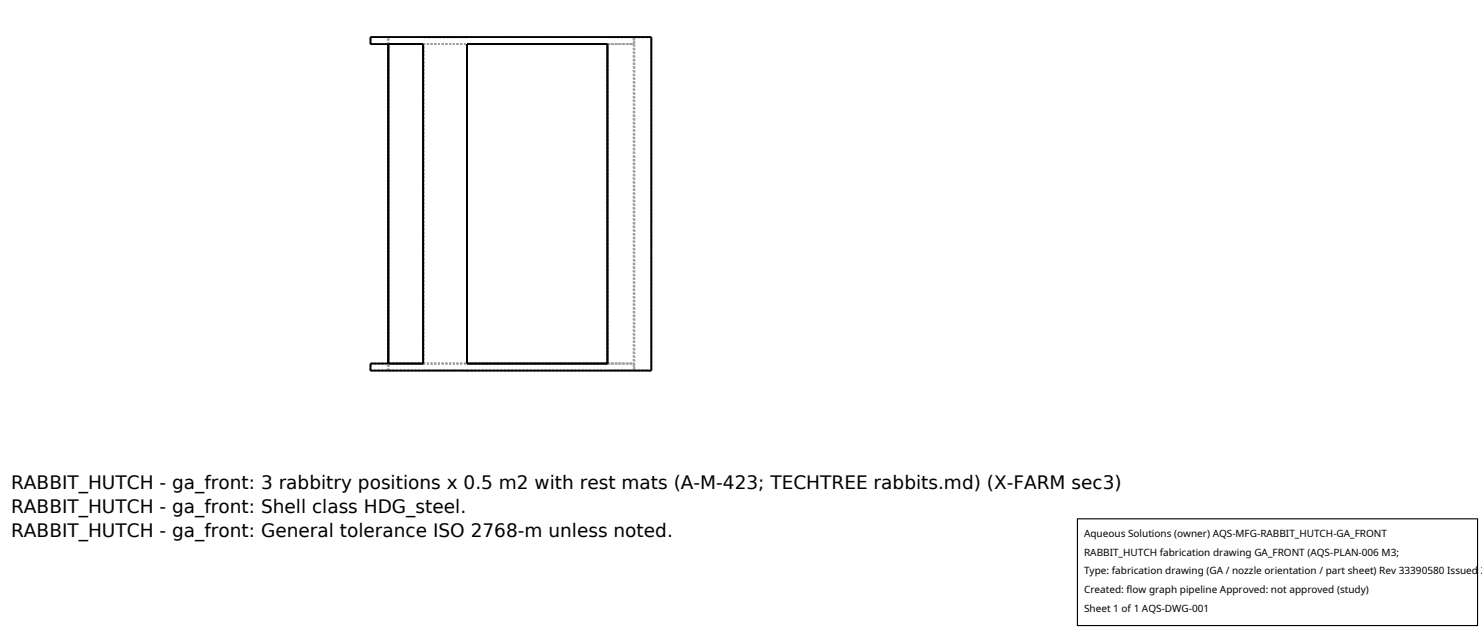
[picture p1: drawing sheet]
<svg xmlns="http://www.w3.org/2000/svg" width="212mm" height="90mm" viewBox="0 0 212 90" stroke-linecap="round" stroke-linejoin="round" font-family="sans-serif">
<defs><g id="words">
<g font-size="2.6">
<text x="1.6" y="69.8">RABBIT_HUTCH - ga_front: 3 rabbitry positions x 0.5 m2 with rest mats (A-M-423; TECHTREE rabbits.md) (X-FARM sec3)</text>
<text x="1.6" y="73.3">RABBIT_HUTCH - ga_front: Shell class HDG_steel.</text>
<text x="1.6" y="76.7">RABBIT_HUTCH - ga_front: General tolerance ISO 2768-m unless noted.</text>
</g>
<g font-size="1.4">
<text x="154.8" y="76.6">Aqueous Solutions (owner) AQS-MFG-RABBIT_HUTCH-GA_FRONT</text>
<text x="154.8" y="79.3">RABBIT_HUTCH fabrication drawing GA_FRONT (AQS-PLAN-006 M3;</text>
<text x="154.8" y="82">Type: fabrication drawing (GA / nozzle orientation / part sheet) Rev 33390580 Issued 2</text>
<text x="154.8" y="84.7">Created: flow graph pipeline Approved: not approved (study)</text>
<text x="154.8" y="87.4">Sheet 1 of 1 AQS-DWG-001</text>
</g>
</g></defs>
<g fill="none" stroke="#a0a0a0" stroke-width=".26" stroke-dasharray=".3 .3" stroke-linecap="butt">
<path d="M52.9 5.3h40.1M52.9 5.3h2.5M52.9 6.3v-1M52.9 6.3h2.5M55.4 6.3v-1M55.5 6.3h4.9M55.5 5.3h4.9M55.5 6.3v-1M60.4 6.3h6.3M60.4 6.3h.1M60.5 6.3h6.2M60.5 6.3h30"/>
<path d="M66.7 6.3v45.6M66.7 6.3h20.1M66.7 5.3h-6.3M66.7 5.3h20.1M86.8 6.3h3.7M90.5 6.3v45.6M90.5 6.3v-1M90.5 5.3h-3.7M90.6 5.3v47.6M93 5.3v47.6M93 5.3h-2.4M52.9 52.9h40.1"/>
<path d="M52.9 52.9h2.5M52.9 51.9h2.5M52.9 52.9v-1M55.4 52.9v-1M55.4 51.9v-45.6M55.5 52.9h4.9M55.5 51.9h4.9M55.5 52.9v-1M55.5 51.9v-45.6M60.4 51.9h6.3M60.4 51.9h.1M60.4 51.9v-45.6"/>
<path d="M60.5 51.9h6.2M60.5 51.9h30M60.5 51.9v-45.6M66.7 52.9h20.1M66.7 52.9h-6.3M66.7 51.9h20.1M66.7 51.9v-45.6M86.8 51.9h3.7M86.8 51.9v-45.6M90.5 52.9h-3.7M90.5 52.9v-1M93 52.9v-47.6"/>
<path d="M93 52.9h-2.4"/>
</g>
<path d="M52.9 5.3h40.1v47.6h-40.1v-1h2.5v-45.6h-2.5zM55.5 6.3h4.9v45.6h-4.9zM66.7 6.3h20.1v45.6h-20.1z" fill="none" stroke="#000" stroke-width=".26"/>
<path d="M153.9 74.1h57.1v15.2h-57.1z" fill="#fff" stroke="#000" stroke-width=".16"/>
<use href="#words"/>
</svg>
